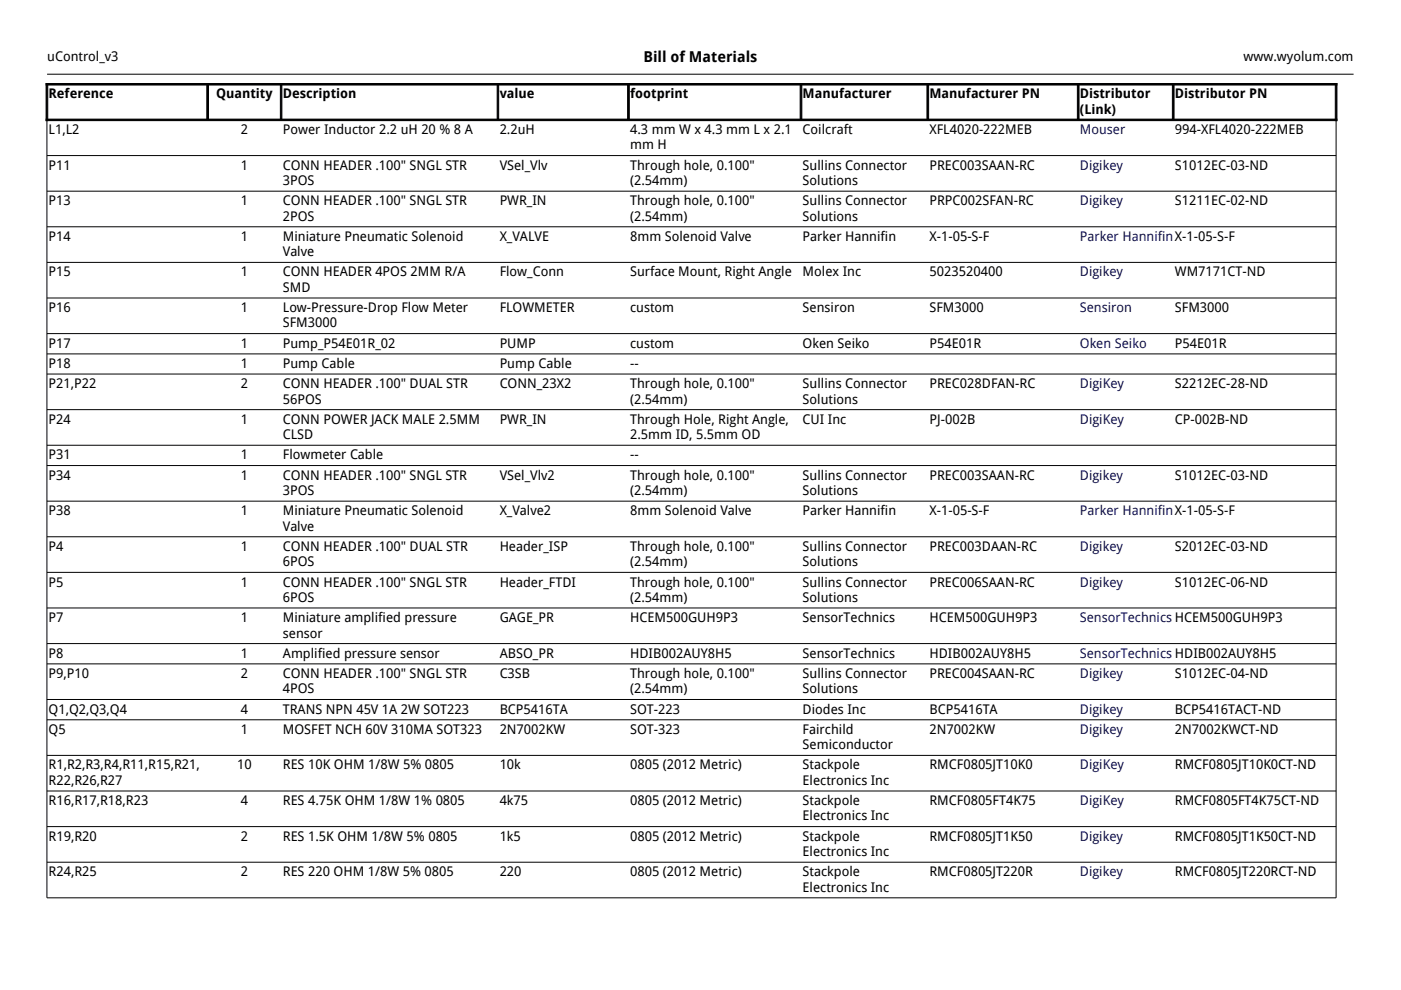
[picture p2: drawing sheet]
<svg xmlns="http://www.w3.org/2000/svg" width="297mm" height="210mm" viewBox="0 0 297 210" stroke-linecap="round" stroke-linejoin="round" font-family="sans-serif">
<defs><g id="words">
<text font-size="3.2" x="136.4" y="13.1">Bill of Materials</text>
<g font-size="2.8">
<text x="10" y="12.9">uControl_v3</text>
<text x="263.7" y="12.9">www.wyolum.com</text>
<text x="10.3" y="20.8">Reference</text>
<text x="45.8" y="20.8">Quantity</text>
<text x="60" y="20.8">Description</text>
<text x="105.9" y="20.8">value</text>
<text x="133.6" y="20.8">footprint</text>
<text x="170.2" y="20.8">Manufacturer</text>
<text x="197.1" y="20.8">Manufacturer PN</text>
<text x="229" y="20.8">Distributor</text>
<text x="249.1" y="20.8">Distributor PN</text>
<text x="10.3" y="28.4">L1,L2</text>
<text x="51" y="28.4">2</text>
<text x="60" y="28.4">Power Inductor 2.2 uH 20 % 8 A</text>
<text x="105.9" y="28.4">2.2uH</text>
<text x="133.6" y="28.4">4.3 mm W x 4.3 mm L x 2.1</text>
<text x="170.2" y="28.4">Coilcraft</text>
<text x="197.1" y="28.4">XFL4020-222MEB</text>
<text x="229" y="24.1">(Link)</text>
<text x="249.1" y="28.4">994-XFL4020-222MEB</text>
<text x="10.3" y="35.9">P11</text>
<text x="51" y="35.9">1</text>
<text x="60" y="35.9">CONN HEADER .100&quot; SNGL STR</text>
<text x="105.9" y="35.9">VSel_Vlv</text>
<text x="133.6" y="31.7">mm H</text>
<text x="133.6" y="35.9">Through hole, 0.100&quot;</text>
<text x="170.2" y="35.9">Sullins Connector</text>
<text x="197.1" y="35.9">PREC003SAAN-RC</text>
<text x="249.1" y="35.9">S1012EC-03-ND</text>
<text x="60" y="39.2">3POS</text>
<text x="133.6" y="39.2">(2.54mm)</text>
<text x="170.2" y="39.2">Solutions</text>
<text x="10.3" y="43.5">P13</text>
<text x="51" y="43.5">1</text>
<text x="60" y="43.5">CONN HEADER .100&quot; SNGL STR</text>
<text x="60" y="46.8">2POS</text>
<text x="105.9" y="43.5">PWR_IN</text>
<text x="133.6" y="43.5">Through hole, 0.100&quot;</text>
<text x="133.6" y="46.8">(2.54mm)</text>
<text x="170.2" y="43.5">Sullins Connector</text>
<text x="170.2" y="46.8">Solutions</text>
<text x="197.1" y="43.5">PRPC002SFAN-RC</text>
<text x="249.1" y="43.5">S1211EC-02-ND</text>
<text x="10.3" y="51">P14</text>
<text x="51" y="51">1</text>
<text x="60" y="51">Miniature Pneumatic Solenoid</text>
<text x="105.9" y="51">X_VALVE</text>
<text x="133.6" y="51">8mm Solenoid Valve</text>
<text x="170.2" y="51">Parker Hannifin</text>
<text x="197.1" y="51">X-1-05-S-F</text>
<text x="10.3" y="58.6">P15</text>
<text x="51" y="58.6">1</text>
<text x="60" y="54.3">Valve</text>
<text x="60" y="58.6">CONN HEADER 4POS 2MM R/A</text>
<text x="105.9" y="58.6">Flow_Conn</text>
<text x="133.6" y="58.6">Surface Mount, Right Angle</text>
<text x="170.2" y="58.6">Molex Inc</text>
<text x="197.1" y="58.6">5023520400</text>
<text x="249.1" y="58.6">WM7171CT-ND</text>
<text x="60" y="61.9">SMD</text>
<text x="10.3" y="66.1">P16</text>
<text x="51" y="66.1">1</text>
<text x="60" y="66.1">Low-Pressure-Drop Flow Meter</text>
<text x="60" y="69.4">SFM3000</text>
<text x="105.9" y="66.1">FLOWMETER</text>
<text x="133.6" y="66.1">custom</text>
<text x="170.2" y="66.1">Sensiron</text>
<text x="197.1" y="66.1">SFM3000</text>
<text x="249.1" y="66.1">SFM3000</text>
<text x="10.3" y="73.7">P17</text>
<text x="10.3" y="78">P18</text>
<text x="51" y="73.7">1</text>
<text x="51" y="78">1</text>
<text x="60" y="73.7">Pump_P54E01R_02</text>
<text x="60" y="78">Pump Cable</text>
<text x="105.9" y="73.7">PUMP</text>
<text x="105.9" y="78">Pump Cable</text>
<text x="133.6" y="73.7">custom</text>
<text x="133.6" y="78">--</text>
<text x="170.2" y="73.7">Oken Seiko</text>
<text x="197.1" y="73.7">P54E01R</text>
<text x="249.1" y="73.7">P54E01R</text>
<text x="10.3" y="82.3">P21,P22</text>
<text x="51" y="82.3">2</text>
<text x="60" y="82.3">CONN HEADER .100&quot; DUAL STR</text>
<text x="105.9" y="82.3">CONN_23X2</text>
<text x="133.6" y="82.3">Through hole, 0.100&quot;</text>
<text x="170.2" y="82.3">Sullins Connector</text>
<text x="197.1" y="82.3">PREC028DFAN-RC</text>
<text x="249.1" y="82.3">S2212EC-28-ND</text>
<text x="10.3" y="89.9">P24</text>
<text x="51" y="89.9">1</text>
<text x="60" y="85.6">56POS</text>
<text x="60" y="89.9">CONN POWER JACK MALE 2.5MM</text>
<text x="105.9" y="89.9">PWR_IN</text>
<text x="133.6" y="85.6">(2.54mm)</text>
<text x="133.6" y="89.9">Through Hole, Right Angle,</text>
<text x="170.2" y="85.6">Solutions</text>
<text x="170.2" y="89.9">CUI Inc</text>
<text x="197.1" y="89.9">PJ-002B</text>
<text x="249.1" y="89.9">CP-002B-ND</text>
<text x="60" y="93.1">CLSD</text>
<text x="133.6" y="93.1">2.5mm ID, 5.5mm OD</text>
<text x="10.3" y="97.4">P31</text>
<text x="10.3" y="101.7">P34</text>
<text x="51" y="97.4">1</text>
<text x="51" y="101.7">1</text>
<text x="60" y="97.4">Flowmeter Cable</text>
<text x="60" y="101.7">CONN HEADER .100&quot; SNGL STR</text>
<text x="105.9" y="101.7">VSel_Vlv2</text>
<text x="133.6" y="97.4">--</text>
<text x="133.6" y="101.7">Through hole, 0.100&quot;</text>
<text x="170.2" y="101.7">Sullins Connector</text>
<text x="197.1" y="101.7">PREC003SAAN-RC</text>
<text x="249.1" y="101.7">S1012EC-03-ND</text>
<text x="60" y="105">3POS</text>
<text x="133.6" y="105">(2.54mm)</text>
<text x="170.2" y="105">Solutions</text>
<text x="10.3" y="109.3">P38</text>
<text x="51" y="109.3">1</text>
<text x="60" y="109.3">Miniature Pneumatic Solenoid</text>
<text x="60" y="112.5">Valve</text>
<text x="105.9" y="109.3">X_Valve2</text>
<text x="133.6" y="109.3">8mm Solenoid Valve</text>
<text x="170.2" y="109.3">Parker Hannifin</text>
<text x="197.1" y="109.3">X-1-05-S-F</text>
<text x="10.3" y="116.8">P4</text>
<text x="51" y="116.8">1</text>
<text x="60" y="116.8">CONN HEADER .100&quot; DUAL STR</text>
<text x="105.9" y="116.8">Header_ISP</text>
<text x="133.6" y="116.8">Through hole, 0.100&quot;</text>
<text x="170.2" y="116.8">Sullins Connector</text>
<text x="197.1" y="116.8">PREC003DAAN-RC</text>
<text x="249.1" y="116.8">S2012EC-03-ND</text>
<text x="10.3" y="124.4">P5</text>
<text x="51" y="124.4">1</text>
<text x="60" y="120.1">6POS</text>
<text x="60" y="124.4">CONN HEADER .100&quot; SNGL STR</text>
<text x="105.9" y="124.4">Header_FTDI</text>
<text x="133.6" y="120.1">(2.54mm)</text>
<text x="133.6" y="124.4">Through hole, 0.100&quot;</text>
<text x="170.2" y="120.1">Solutions</text>
<text x="170.2" y="124.4">Sullins Connector</text>
<text x="197.1" y="124.4">PREC006SAAN-RC</text>
<text x="249.1" y="124.4">S1012EC-06-ND</text>
<text x="10.3" y="131.9">P7</text>
<text x="51" y="131.9">1</text>
<text x="60" y="127.6">6POS</text>
<text x="60" y="131.9">Miniature amplified pressure</text>
<text x="105.9" y="131.9">GAGE_PR</text>
<text x="133.6" y="131.9">HCEM500GUH9P3</text>
<text x="133.6" y="127.6">(2.54mm)</text>
<text x="170.2" y="127.6">Solutions</text>
<text x="170.2" y="131.9">SensorTechnics</text>
<text x="197.1" y="131.9">HCEM500GUH9P3</text>
<text x="60" y="135.2">sensor</text>
<text x="10.3" y="139.5">P8</text>
<text x="10.3" y="143.8">P9,P10</text>
<text x="51" y="139.5">1</text>
<text x="51" y="143.8">2</text>
<text x="60" y="139.5">Amplified pressure sensor</text>
<text x="60" y="143.8">CONN HEADER .100&quot; SNGL STR</text>
<text x="105.9" y="139.5">ABSO_PR</text>
<text x="105.9" y="143.8">C3SB</text>
<text x="133.6" y="139.5">HDIB002AUY8H5</text>
<text x="133.6" y="143.8">Through hole, 0.100&quot;</text>
<text x="170.2" y="139.5">SensorTechnics</text>
<text x="170.2" y="143.8">Sullins Connector</text>
<text x="197.1" y="139.5">HDIB002AUY8H5</text>
<text x="197.1" y="143.8">PREC004SAAN-RC</text>
<text x="249.1" y="143.8">S1012EC-04-ND</text>
<text x="60" y="147">4POS</text>
<text x="133.6" y="147">(2.54mm)</text>
<text x="170.2" y="147">Solutions</text>
<text x="10.3" y="151.3">Q1,Q2,Q3,Q4</text>
<text x="10.3" y="155.6">Q5</text>
<text x="51" y="151.3">4</text>
<text x="51" y="155.6">1</text>
<text x="60" y="151.3">TRANS NPN 45V 1A 2W SOT223</text>
<text x="60" y="155.6">MOSFET NCH 60V 310MA SOT323</text>
<text x="105.9" y="151.3">BCP5416TA</text>
<text x="105.9" y="155.6">2N7002KW</text>
<text x="133.6" y="151.3">SOT-223</text>
<text x="133.6" y="155.6">SOT-323</text>
<text x="170.2" y="151.3">Diodes Inc</text>
<text x="170.2" y="155.6">Fairchild</text>
<text x="197.1" y="151.3">BCP5416TA</text>
<text x="197.1" y="155.6">2N7002KW</text>
<text x="249.1" y="151.3">BCP5416TACT-ND</text>
<text x="249.1" y="155.6">2N7002KWCT-ND</text>
<text x="170.2" y="158.9">Semiconductor</text>
<text x="10.3" y="163.1">R1,R2,R3,R4,R11,R15,R21,</text>
<text x="10.3" y="166.4">R22,R26,R27</text>
<text x="50.3" y="163.1">10</text>
<text x="60" y="163.1">RES 10K OHM 1/8W 5% 0805</text>
<text x="105.9" y="163.1">10k</text>
<text x="133.6" y="163.1">0805 (2012 Metric)</text>
<text x="170.2" y="163.1">Stackpole</text>
<text x="170.2" y="166.4">Electronics Inc</text>
<text x="197.1" y="163.1">RMCF0805JT10K0</text>
<text x="249.1" y="163.1">RMCF0805JT10K0CT-ND</text>
<text x="10.3" y="170.7">R16,R17,R18,R23</text>
<text x="51" y="170.7">4</text>
<text x="60" y="170.7">RES 4.75K OHM 1/8W 1% 0805</text>
<text x="105.9" y="170.7">4k75</text>
<text x="133.6" y="170.7">0805 (2012 Metric)</text>
<text x="170.2" y="170.7">Stackpole</text>
<text x="170.2" y="174">Electronics Inc</text>
<text x="197.1" y="170.7">RMCF0805FT4K75</text>
<text x="249.1" y="170.7">RMCF0805FT4K75CT-ND</text>
<text x="10.3" y="178.2">R19,R20</text>
<text x="51" y="178.2">2</text>
<text x="60" y="178.2">RES 1.5K OHM 1/8W 5% 0805</text>
<text x="105.9" y="178.2">1k5</text>
<text x="133.6" y="178.2">0805 (2012 Metric)</text>
<text x="170.2" y="178.2">Stackpole</text>
<text x="197.1" y="178.2">RMCF0805JT1K50</text>
<text x="249.1" y="178.2">RMCF0805JT1K50CT-ND</text>
<text x="10.3" y="185.8">R24,R25</text>
<text x="51" y="185.8">2</text>
<text x="60" y="185.8">RES 220 OHM 1/8W 5% 0805</text>
<text x="105.9" y="185.8">220</text>
<text x="133.6" y="185.8">0805 (2012 Metric)</text>
<text x="170.2" y="181.5">Electronics Inc</text>
<text x="170.2" y="185.8">Stackpole</text>
<text x="197.1" y="185.8">RMCF0805JT220R</text>
<text x="249.1" y="185.8">RMCF0805JT220RCT-ND</text>
<text x="170.2" y="189.1">Electronics Inc</text>
</g>
<g font-size="2.8" fill="#000080">
<text x="229" y="28.4">Mouser</text>
<text x="229" y="35.9">Digikey</text>
<text x="229" y="43.5">Digikey</text>
<text x="229" y="51">Parker HannifinX-1-05-S-F</text>
<text x="229" y="58.6">Digikey</text>
<text x="229" y="66.1">Sensiron</text>
<text x="229" y="73.7">Oken Seiko</text>
<text x="229" y="82.3">DigiKey</text>
<text x="229" y="89.9">DigiKey</text>
<text x="229" y="101.7">Digikey</text>
<text x="229" y="109.3">Parker HannifinX-1-05-S-F</text>
<text x="229" y="116.8">Digikey</text>
<text x="229" y="124.4">Digikey</text>
<text x="229" y="131.9">SensorTechnics HCEM500GUH9P3</text>
<text x="229" y="139.5">SensorTechnics HDIB002AUY8H5</text>
<text x="229" y="143.8">Digikey</text>
<text x="229" y="151.3">Digikey</text>
<text x="229" y="155.6">Digikey</text>
<text x="229" y="163.1">DigiKey</text>
<text x="229" y="170.7">DigiKey</text>
<text x="229" y="178.2">Digikey</text>
<text x="229" y="185.8">Digikey</text>
</g>
</g></defs>
<g fill="none" stroke="#000" stroke-width=".21">
<path d="M10 15.7h277M9.9 25.4h273.4v165h-273.4zM9.9 33h273.4M9.9 40.5h273.4M9.9 48.1h273.4M9.9 55.6h273.4M9.9 63.2h273.4M9.9 70.7h273.4M9.9 75h273.4M9.9 79.3h273.4M9.9 86.9h273.4M9.9 94.4h273.4"/>
<path d="M9.9 98.7h273.4M9.9 106.3h273.4M9.9 113.8h273.4M9.9 121.4h273.4M9.9 128.9h273.4M9.9 136.5h273.4M9.9 140.8h273.4M9.9 148.3h273.4M9.9 152.6h273.4M9.9 160.2h273.4M9.9 167.7h273.4M9.9 175.3h273.4"/>
<path d="M9.9 182.8h273.4"/>
</g>
<g fill="#000" stroke="#000" stroke-width=".21">
<path d="M9.8 17.7h273.7v.3h-273.7z" fill-rule="evenodd"/>
<path d="M9.8 17.7h.3v7.9h-.3z" fill-rule="evenodd"/>
<path d="M43.9 18.1h.3v7.1h-.3z" fill-rule="evenodd"/>
<path d="M59.4 18.1h.4v7.1h-.4z" fill-rule="evenodd"/>
<path d="M105.4 18.1h.3v7.1h-.3z" fill-rule="evenodd"/>
<path d="M133.1 18.1h.3v7.1h-.3z" fill-rule="evenodd"/>
<path d="M169.7 18.1h.3v7.1h-.3z" fill-rule="evenodd"/>
<path d="M196.5 18.1h.4v7.1h-.4z" fill-rule="evenodd"/>
<path d="M228.4 18.1h.4v7.1h-.4z" fill-rule="evenodd"/>
<path d="M248.6 18.1h.3v7.1h-.3z" fill-rule="evenodd"/>
<path d="M283.1 17.7h.4v7.9h-.4z" fill-rule="evenodd"/>
<path d="M9.8 25.3h273.7v.3h-273.7z" fill-rule="evenodd"/>
</g>
<use href="#words"/>
</svg>
